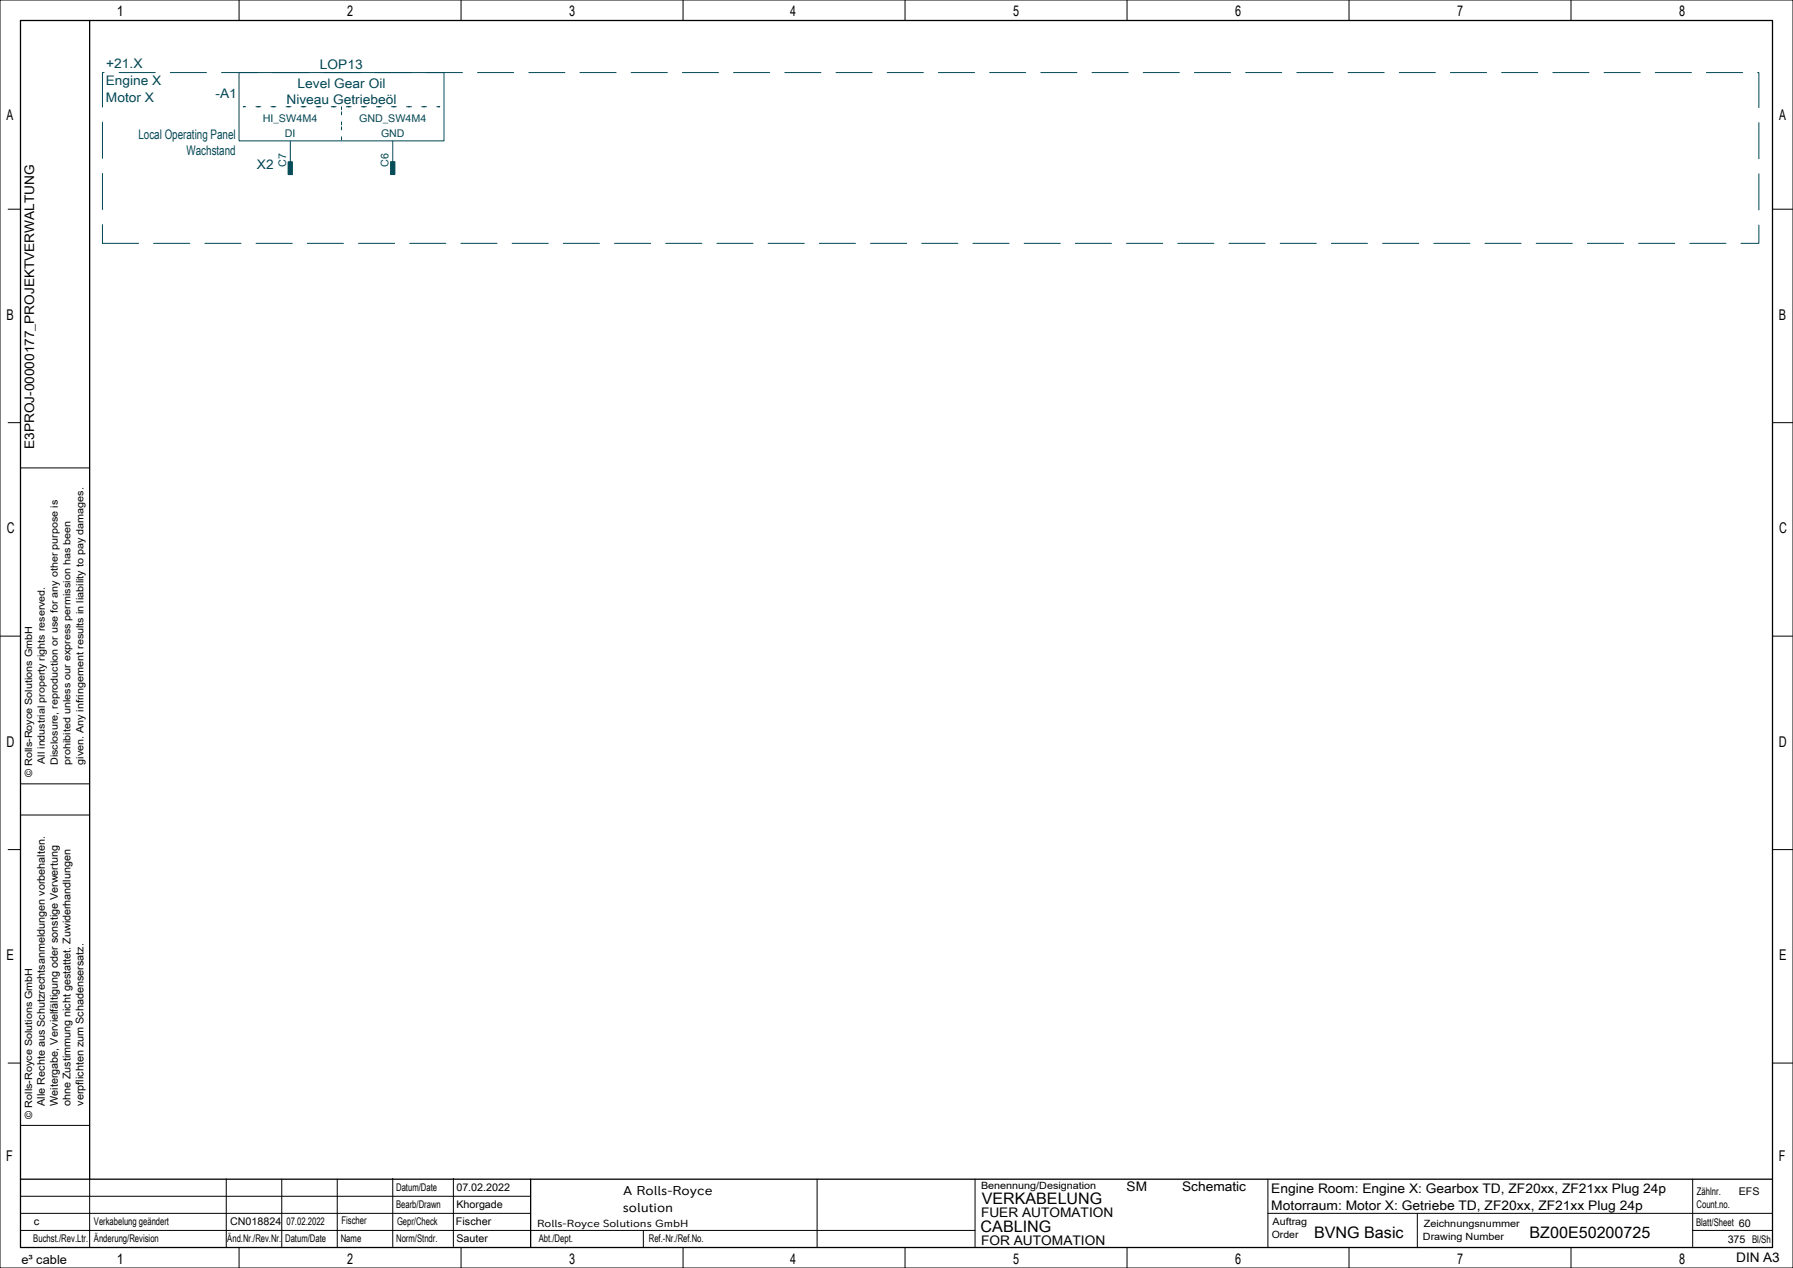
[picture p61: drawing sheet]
<svg xmlns="http://www.w3.org/2000/svg" width="420mm" height="297mm" viewBox="0 0 420 297" stroke-linecap="round" stroke-linejoin="round" font-family="sans-serif">
<defs><g id="words">
<g font-size="3.7">
<text x="230" y="282">VERKABELUNG</text>
<text x="229.7" y="288.5">CABLING</text>
<text x="307.8" y="290">BVNG Basic</text>
<text x="358.3" y="290">BZ00E50200725</text>
</g>
<g font-size="3.5">
<text x="27.3" y="3.8">1</text>
<text x="81.3" y="3.8">2</text>
<text x="133.3" y="3.8">3</text>
<text x="185.1" y="3.8">4</text>
<text x="237.3" y="3.8">5</text>
<text x="289.3" y="3.8">6</text>
<text x="341.3" y="3.8">7</text>
<text x="393.3" y="3.8">8</text>
<text x="1.5" y="28.1">A</text>
<text x="416.7" y="28.1">A</text>
<text x="1.5" y="74.9">B</text>
<text x="416.7" y="74.9">B</text>
<text x="1.6" y="124.9">C</text>
<text x="416.8" y="124.9">C</text>
<text x="1.5" y="174.9">D</text>
<text x="416.7" y="174.9">D</text>
<text x="1.5" y="224.9">E</text>
<text x="416.7" y="224.9">E</text>
<text x="1.5" y="271.9">F</text>
<text x="416.7" y="271.9">F</text>
<text x="27.3" y="296">1</text>
<text x="81.3" y="296">2</text>
<text x="133.3" y="296">3</text>
<text x="185.1" y="296">4</text>
<text x="237.3" y="296">5</text>
<text x="289.3" y="296">6</text>
<text x="341.3" y="296">7</text>
<text x="393.3" y="296">8</text>
</g>
<g font-size="3.1" fill="#004855">
<text x="24.9" y="16">+21.X</text>
<text x="75" y="16.2">LOP13</text>
<text x="24.8" y="20">Engine X</text>
<text x="24.8" y="23.9">Motor X</text>
<text x="50.5" y="23">-A1</text>
<text x="69.7" y="20.5">Level Gear Oil</text>
<text x="67.1" y="24.4">Niveau Getriebeöl</text>
<text x="32.4" y="32.5">Local Operating Panel</text>
<text x="43.7" y="36.4">Wachstand</text>
<text x="60.2" y="39.5">X2</text>
</g>
<g font-size="3.1">
<text x="8" y="105.2" transform="rotate(-90 8 105.2)">E3PROJ-00000177_PROJEKTVERWALTUNG</text>
<text x="263.9" y="279">SM</text>
<text x="276.9" y="279">Schematic</text>
<text x="297.8" y="279.5">Engine Room: Engine X: Gearbox TD, ZF20xx, ZF21xx Plug 24p</text>
<text x="229.8" y="285">FUER AUTOMATION</text>
<text x="297.8" y="283.4">Motorraum: Motor X: Getriebe TD, ZF20xx, ZF21xx Plug 24p</text>
<text x="229.8" y="291.5">FOR AUTOMATION</text>
<text x="406.7" y="295.5">DIN A3</text>
</g>
<g font-size="3">
<text x="146" y="280">A Rolls-Royce</text>
<text x="145.9" y="284">solution</text>
</g>
<text font-size="2.9" x="5" y="296">e³ cable</text>
<g font-size="2.5" fill="#004855">
<text x="61.5" y="28.5">HI_SW4M4</text>
<text x="84.1" y="28.5">GND_SW4M4</text>
<text x="66.8" y="32">DI</text>
<text x="89.2" y="32">GND</text>
<text x="67" y="39.1" transform="rotate(-90 67 39.1)">C7</text>
<text x="91" y="39.1" transform="rotate(-90 91 39.1)">C6</text>
</g>
<g font-size="2.5">
<text x="10.5" y="259" transform="rotate(-90 10.5 259)">Alle Rechte aus Schutzrechtsanmeldungen vorbehalten.</text>
<text x="13.5" y="259" transform="rotate(-90 13.5 259)">Weitergabe, Vervielfältigung oder sonstige Verwertung</text>
<text x="16.6" y="259.1" transform="rotate(-90 16.6 259.1)">ohne Zustimmung nicht gestattet. Zuwiderhandlungen</text>
<text x="19.6" y="259" transform="rotate(-90 19.6 259)">verpflichten zum Schadensersatz.</text>
<text x="92.8" y="279">Datum/Date</text>
<text x="106.9" y="279">07.02.2022</text>
<text x="397.5" y="280">Zählnr.</text>
<text x="407.3" y="280">EFS</text>
<text x="7.9" y="287">c</text>
<text x="22" y="287">Verkabelung geändert</text>
<text x="53.9" y="287">CN018824</text>
<text x="67.1" y="287">07.02.2022</text>
<text x="80" y="286.8">Fischer</text>
<text x="92.8" y="283">Bearb/Drawn</text>
<text x="93" y="287">Gepr/Check</text>
<text x="106.8" y="287">Fischer</text>
<text x="106.9" y="283">Khorgade</text>
<text x="397.3" y="287.3">Blatt/Sheet 60</text>
<text x="397.4" y="283">Count.no.</text>
<text x="7.8" y="291">Buchst./Rev.Ltr.</text>
<text x="22" y="291">Änderung/Revision</text>
<text x="53.3" y="291">Änd.Nr./Rev.Nr.</text>
<text x="66.8" y="291">Datum/Date</text>
<text x="79.8" y="291">Name</text>
<text x="92.8" y="291">Norm/Stndr.</text>
<text x="106.9" y="291">Sauter</text>
<text x="126.2" y="291">Abt./Dept.</text>
<text x="152" y="291">Ref.-Nr./Ref.No.</text>
<text x="404.7" y="291.2">375 Bl/Sh</text>
</g>
<text font-size="2.4" x="125.8" y="287.5">Rolls-Royce Solutions GmbH</text>
<g font-size="2.3">
<text x="10.5" y="178.9" transform="rotate(-90 10.5 178.9)">All industrial property rights reserved.</text>
<text x="13.5" y="179.2" transform="rotate(-90 13.5 179.2)">Disclosure, reproduction or use for any other purpose is</text>
<text x="16.6" y="179.1" transform="rotate(-90 16.6 179.1)">prohibited unless our express permission has been</text>
<text x="19.6" y="179.1" transform="rotate(-90 19.6 179.1)">given. Any infringement results in liability to pay damages.</text>
<text x="7.5" y="182" transform="rotate(-90 7.5 182)">© Rolls-Royce Solutions GmbH</text>
<text x="7.5" y="262" transform="rotate(-90 7.5 262)">© Rolls-Royce Solutions GmbH</text>
<text x="229.8" y="278.5">Benennung/Designation</text>
<text x="298.1" y="287">Auftrag</text>
<text x="333.5" y="287.5">Zeichnungsnummer</text>
<text x="297.9" y="290">Order</text>
<text x="333.3" y="290.5">Drawing Number</text>
</g>
</g></defs>
<g fill="none" stroke="#000" stroke-width=".23">
<path d="M0 0h420v297h-420zM56 0v4.8M108 0v4.8M160 0v4.8M212 0v4.8M264 0v4.8M316 0v4.8M368 0v4.8M1.9 49h2.9M415.2 49h4.8M1.9 99h2.9M415.2 99h4.8"/>
<path d="M4.8 109.6h16.2M0 149h4.8M415.2 149h4.7M1.9 199h2.9M4.8 190.9h16.2M4.8 183.6h16.2M415.2 199h4.8M1.9 249h2.9M415.2 249h4.8M4.8 263.6h16.2M21 276.2v16M53 276.1v16"/>
<path d="M66 276.2v16M79 276.2v16M92 276v16M106.2 276v16M191.4 276.2v16M228.4 276.2v16M297 276.2v16M396.5 276.2v15.8M4.8 284.2h119.4M4.8 288.2h223.6M4.8 280.2h119.4M56 292.2v4.8"/>
<path d="M108 292.2v4.8M150.7 288.2v4M160 292.2v4.8M212 292.2v4.8M264 292.2v4.8M297 284.2h118.2M316 292.2v4.8M332 284.3v8M368 292.2v4.8M396.5 288.2h18.7"/>
</g>
<path d="M4.8 4.8h410.4v287.4h-410.4zM21 4.8v271.4M4.8 276.2h410.4M124.3 276.2v15.9" fill="none" stroke="#000" stroke-width=".3"/>
<path d="M24 17h388v40h-388z" fill="none" stroke="#004855" stroke-width=".23" stroke-dasharray="8.5 3.5"/>
<path d="M57 25h46zM80 25v8z" fill="none" stroke="#004855" stroke-width=".23" stroke-dasharray=".7 2.8"/>
<path d="M56 17h48v16h-48zM68 33v7M92 33v7" fill="none" stroke="#004855" stroke-width=".23"/>
<g fill="#004855" stroke="#004855" stroke-width=".23">
<path d="M67.5 37.9h1v3h-1z" fill-rule="evenodd"/>
<path d="M91.5 37.9h1v3h-1z" fill-rule="evenodd"/>
</g>
<use href="#words"/>
</svg>
